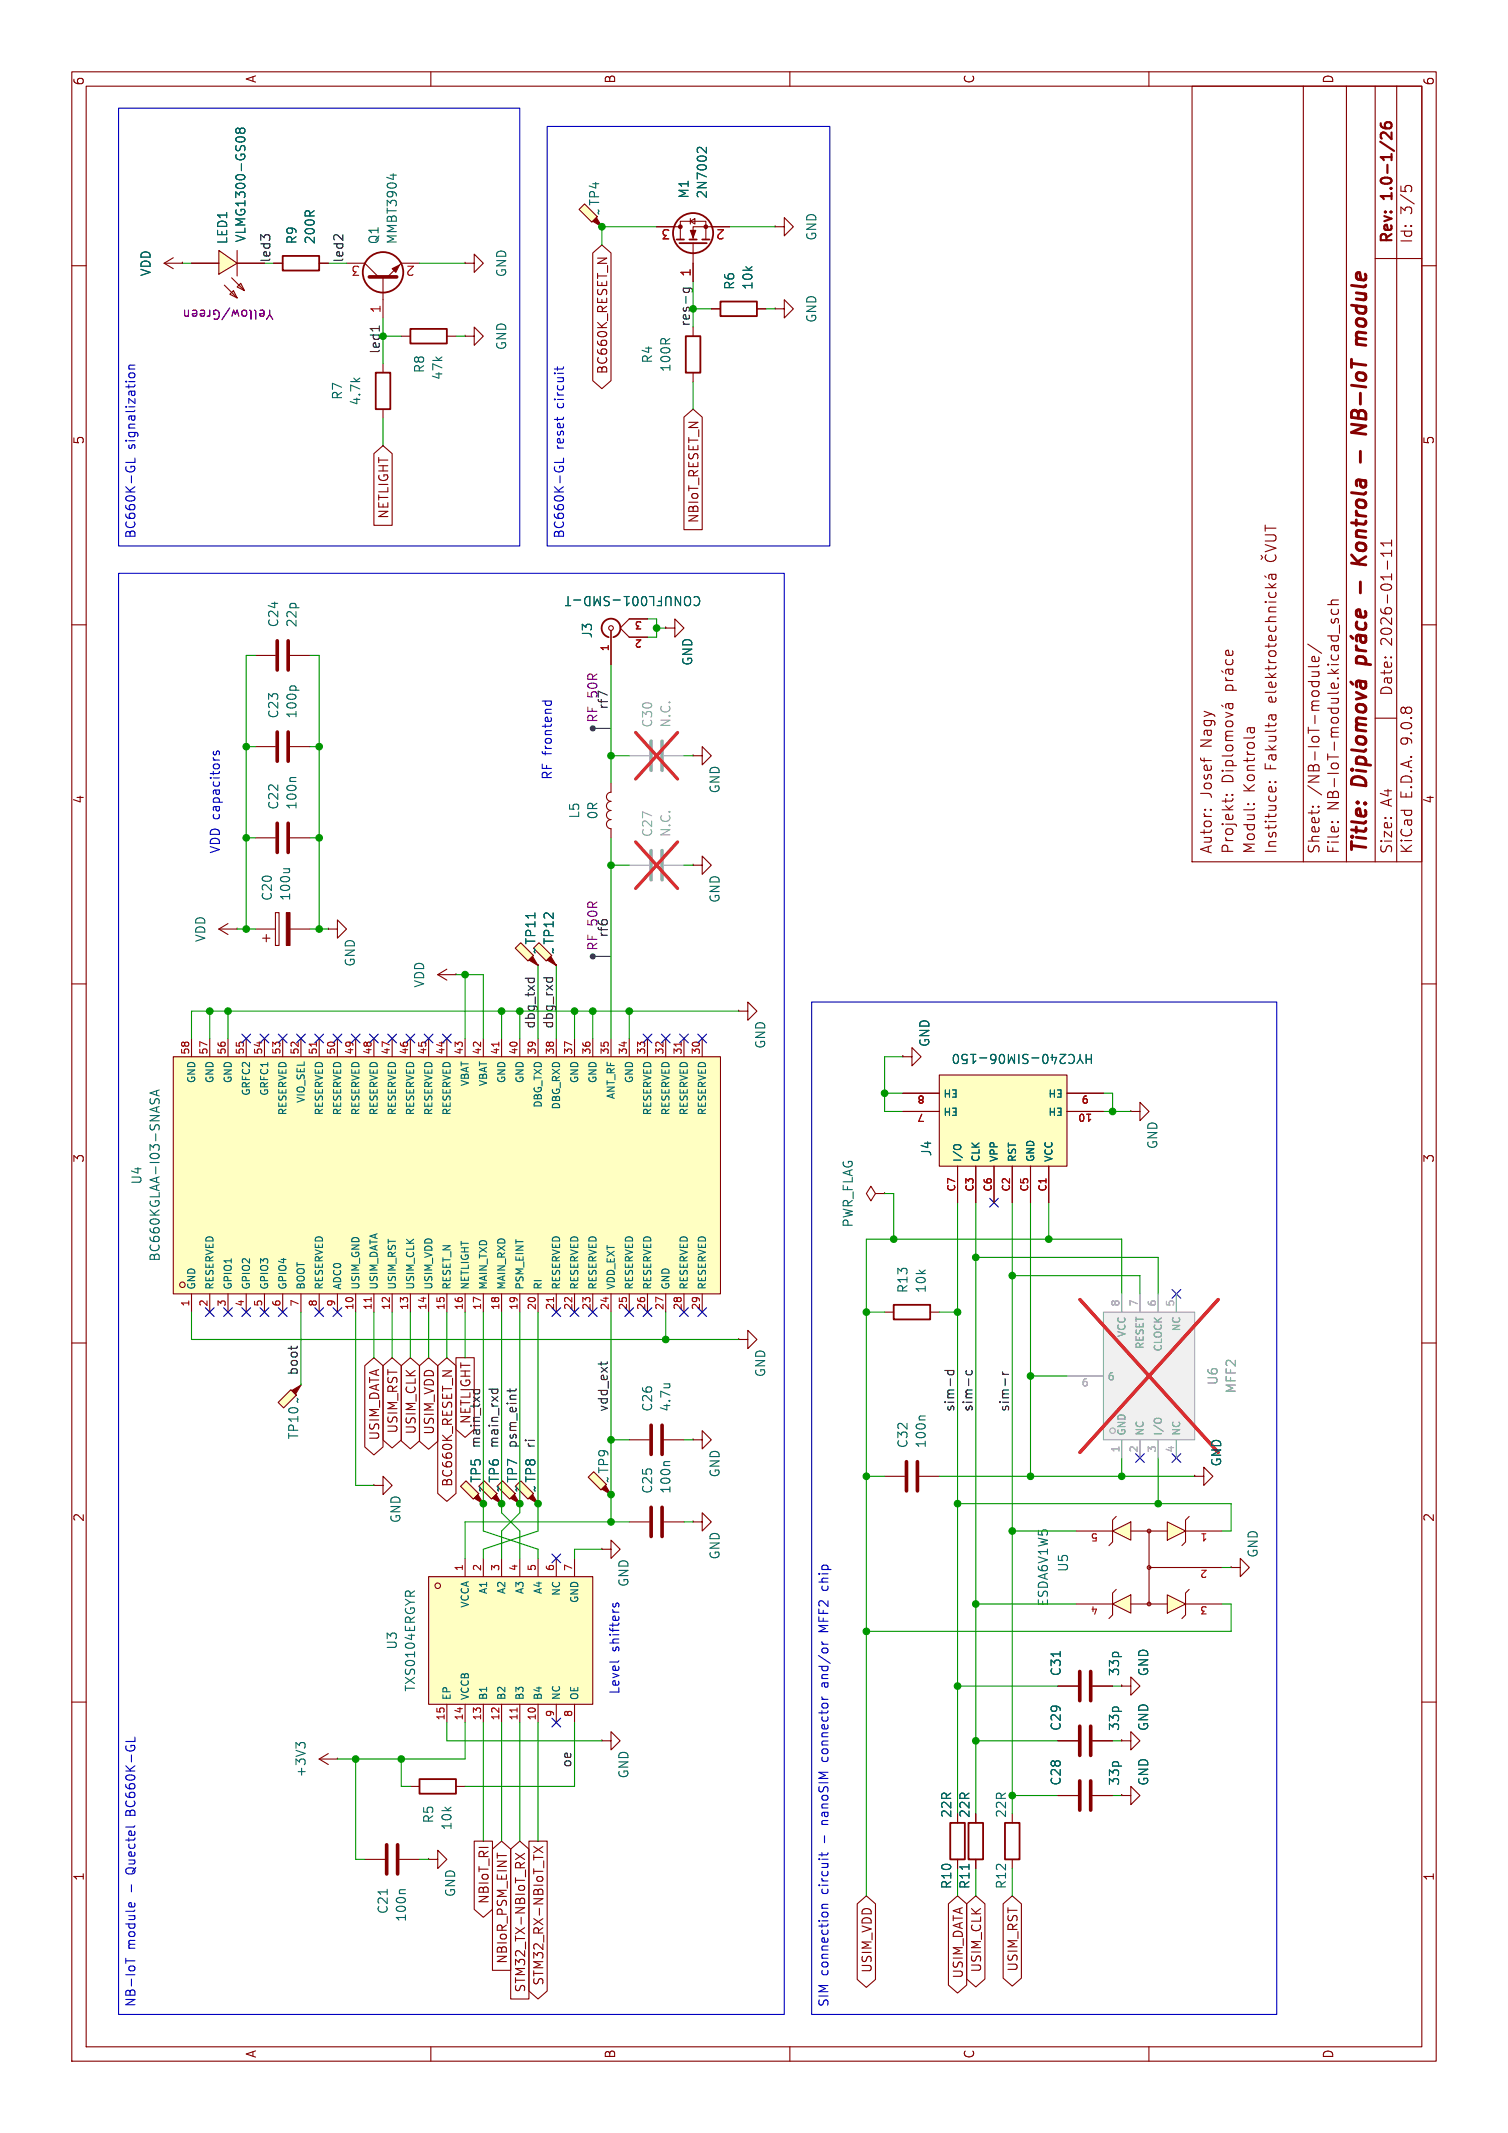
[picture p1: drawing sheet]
<svg xmlns="http://www.w3.org/2000/svg" width="210mm" height="297mm" viewBox="0 0 210 297" stroke-linecap="round" stroke-linejoin="round" font-family="sans-serif">
<defs><g id="words">
<g font-size="2.8" fill="#840000">
<text x="190.9" y="43.2" transform="rotate(-90 190.9 43.2)">module</text>
<text x="190.9" y="56.4" transform="rotate(-90 190.9 56.4)">NB-IoT</text>
<text x="190.9" y="119" transform="rotate(-90 190.9 119)">Title:</text>
</g>
<g font-size="2.1" fill="#840000">
<text x="194.3" y="27.6" transform="rotate(-90 194.3 27.6)">1.0-1/26</text>
<text x="196.9" y="29.9" transform="rotate(-90 196.9 29.9)">3/5</text>
<text x="194.3" y="34" transform="rotate(-90 194.3 34)">Rev:</text>
<text x="196.9" y="34" transform="rotate(-90 196.9 34)">Id:</text>
<text x="194.1" y="90" transform="rotate(-90 194.1 90)">2026-01-11</text>
<text x="194.1" y="97" transform="rotate(-90 194.1 97)">Date:</text>
<text x="169" y="104" transform="rotate(-90 169 104)">Nagy</text>
<text x="178" y="107.3" transform="rotate(-90 178 107.3)">Fakulta</text>
<text x="196.9" y="103.7" transform="rotate(-90 196.9 103.7)">9.0.8</text>
<text x="169" y="111.2" transform="rotate(-90 169 111.2)">Josef</text>
<text x="175" y="110.4" transform="rotate(-90 175 110.4)">Kontrola</text>
<text x="184" y="110.8" transform="rotate(-90 184 110.8)">/NB-IoT-module/</text>
<text x="186.7" y="112.9" transform="rotate(-90 186.7 112.9)">NB-IoT-module.kicad_sch</text>
<text x="194.1" y="112.3" transform="rotate(-90 194.1 112.3)">A4</text>
<text x="196.9" y="111.3" transform="rotate(-90 196.9 111.3)">E.D.A.</text>
<text x="169" y="119" transform="rotate(-90 169 119)">Autor:</text>
<text x="172" y="119" transform="rotate(-90 172 119)">Projekt:</text>
<text x="175" y="119" transform="rotate(-90 175 119)">Modul:</text>
<text x="178" y="119" transform="rotate(-90 178 119)">Instituce:</text>
<text x="184" y="119" transform="rotate(-90 184 119)">Sheet:</text>
<text x="186.7" y="119" transform="rotate(-90 186.7 119)">File:</text>
<text x="194.1" y="119" transform="rotate(-90 194.1 119)">Size:</text>
<text x="196.9" y="119" transform="rotate(-90 196.9 119)">KiCad</text>
</g>
<g font-size="1.8" fill="#840000">
<text x="35.9" y="11.7" transform="rotate(-90 35.9 11.7)">A</text>
<text x="85.9" y="11.7" transform="rotate(-90 85.9 11.7)">B</text>
<text x="135.9" y="11.7" transform="rotate(-90 135.9 11.7)">C</text>
<text x="185.9" y="11.7" transform="rotate(-90 185.9 11.7)">D</text>
<text x="11.9" y="12" transform="rotate(-90 11.9 12)">6</text>
<text x="199.9" y="12" transform="rotate(-90 199.9 12)">6</text>
<text x="84.8" y="52.2" transform="rotate(-90 84.8 52.2)">BC660K_RESET_N</text>
<text x="11.9" y="62" transform="rotate(-90 11.9 62)">5</text>
<text x="199.9" y="62" transform="rotate(-90 199.9 62)">5</text>
<text x="54.3" y="72.3" transform="rotate(-90 54.3 72.3)">NETLIGHT</text>
<text x="97.5" y="72.9" transform="rotate(-90 97.5 72.9)">NBIoT_RESET_N</text>
<text x="11.9" y="112" transform="rotate(-90 11.9 112)">4</text>
<text x="199.9" y="112" transform="rotate(-90 199.9 112)">4</text>
<text x="11.9" y="162" transform="rotate(-90 11.9 162)">3</text>
<text x="199.9" y="162" transform="rotate(-90 199.9 162)">3</text>
<text x="53" y="200.7" transform="rotate(-90 53 200.7)">USIM_DATA</text>
<text x="55.6" y="199.7" transform="rotate(-90 55.6 199.7)">USIM_RST</text>
<text x="58.1" y="199.8" transform="rotate(-90 58.1 199.8)">USIM_CLK</text>
<text x="60.6" y="199.9" transform="rotate(-90 60.6 199.9)">USIM_VDD</text>
<text x="63.2" y="207.1" transform="rotate(-90 63.2 207.1)">BC660K_RESET_N</text>
<text x="11.9" y="212" transform="rotate(-90 11.9 212)">2</text>
<text x="199.9" y="212" transform="rotate(-90 199.9 212)">2</text>
<text x="11.9" y="262" transform="rotate(-90 11.9 262)">1</text>
<text x="199.9" y="262" transform="rotate(-90 199.9 262)">1</text>
<text x="68.3" y="265.2" transform="rotate(-90 68.3 265.2)">NBIoT_RI</text>
<text x="70.8" y="273.5" transform="rotate(-90 70.8 273.5)">NBIoR_PSM_EINT</text>
<text x="121.6" y="274.8" transform="rotate(-90 121.6 274.8)">USIM_VDD</text>
<text x="134.3" y="275.6" transform="rotate(-90 134.3 275.6)">USIM_DATA</text>
<text x="136.8" y="274.7" transform="rotate(-90 136.8 274.7)">USIM_CLK</text>
<text x="141.9" y="274.6" transform="rotate(-90 141.9 274.6)">USIM_RST</text>
<text x="73.3" y="277.5" transform="rotate(-90 73.3 277.5)">STM32_TX-NBIoT_RX</text>
<text x="75.9" y="276.6" transform="rotate(-90 75.9 276.6)">STM32_RX-NBIoT_TX</text>
<text x="35.9" y="286.7" transform="rotate(-90 35.9 286.7)">A</text>
<text x="85.9" y="286.8" transform="rotate(-90 85.9 286.8)">B</text>
<text x="135.9" y="286.8" transform="rotate(-90 135.9 286.8)">C</text>
<text x="185.9" y="286.8" transform="rotate(-90 185.9 286.8)">D</text>
</g>
<g font-size="1.8" fill="#006464">
<text x="83.7" y="28.8" transform="rotate(-90 83.7 28.8)">TP4</text>
<text x="96.1" y="27.8" transform="rotate(-90 96.1 27.8)">M1</text>
<text x="98.7" y="27.8" transform="rotate(-90 98.7 27.8)">2N7002</text>
<text x="31.9" y="34.1" transform="rotate(-90 31.9 34.1)">LED1</text>
<text x="34.4" y="33.8" transform="rotate(-90 34.4 33.8)">VLMG1300-GS08</text>
<text x="41.5" y="34.1" transform="rotate(-90 41.5 34.1)">R9</text>
<text x="44" y="34.1" transform="rotate(-90 44 34.1)">200R</text>
<text x="52.9" y="34.1" transform="rotate(-90 52.9 34.1)">Q1</text>
<text x="55.5" y="34.1" transform="rotate(-90 55.5 34.1)">MMBT3904</text>
<text x="84.2" y="30" transform="rotate(-90 84.2 30)">~</text>
<text x="113.9" y="33.6" transform="rotate(-90 113.9 33.6)">GND</text>
<text x="21.2" y="38.6" transform="rotate(-90 21.2 38.6)">VDD</text>
<text x="70.7" y="38.7" transform="rotate(-90 70.7 38.7)">GND</text>
<text x="102.5" y="40.5" transform="rotate(-90 102.5 40.5)">R6</text>
<text x="105" y="40.5" transform="rotate(-90 105 40.5)">10k</text>
<text x="113.9" y="45" transform="rotate(-90 113.9 45)">GND</text>
<text x="59.3" y="52" transform="rotate(-90 59.3 52)">R8</text>
<text x="61.8" y="53" transform="rotate(-90 61.8 53)">47k</text>
<text x="70.7" y="48.8" transform="rotate(-90 70.7 48.8)">GND</text>
<text x="91" y="50.7" transform="rotate(-90 91 50.7)">R4</text>
<text x="93.6" y="51.9" transform="rotate(-90 93.6 51.9)">100R</text>
<text x="47.9" y="55.8" transform="rotate(-90 47.9 55.8)">R7</text>
<text x="50.4" y="56.6" transform="rotate(-90 50.4 56.6)">4.7k</text>
<text x="97.8" y="82.8" transform="rotate(180 97.8 82.8)">CONUFL001-SMD-T</text>
<text x="39" y="87.4" transform="rotate(-90 39 87.4)">C24</text>
<text x="41.5" y="87.4" transform="rotate(-90 41.5 87.4)">22p</text>
<text x="82.7" y="89" transform="rotate(-90 82.7 89)">J3</text>
<text x="96.6" y="92.8" transform="rotate(-90 96.6 92.8)">GND</text>
<text x="39" y="100.1" transform="rotate(-90 39 100.1)">C23</text>
<text x="41.5" y="100.1" transform="rotate(-90 41.5 100.1)">100p</text>
<text x="39" y="112.8" transform="rotate(-90 39 112.8)">C22</text>
<text x="41.5" y="112.8" transform="rotate(-90 41.5 112.8)">100n</text>
<text x="100.4" y="110.6" transform="rotate(-90 100.4 110.6)">GND</text>
<text x="80.9" y="114.1" transform="rotate(-90 80.9 114.1)">L5</text>
<text x="83.4" y="114.2" transform="rotate(-90 83.4 114.2)">0R</text>
<text x="38.1" y="125.5" transform="rotate(-90 38.1 125.5)">C20</text>
<text x="40.6" y="125.5" transform="rotate(-90 40.6 125.5)">100u</text>
<text x="100.4" y="125.8" transform="rotate(-90 100.4 125.8)">GND</text>
<text x="28.8" y="131.3" transform="rotate(-90 28.8 131.3)">VDD</text>
<text x="74.8" y="131.6" transform="rotate(-90 74.8 131.6)">TP11</text>
<text x="77.3" y="131.6" transform="rotate(-90 77.3 131.6)">TP12</text>
<text x="49.6" y="134.7" transform="rotate(-90 49.6 134.7)">GND</text>
<text x="59.3" y="137.6" transform="rotate(-90 59.3 137.6)">VDD</text>
<text x="75.3" y="132.9" transform="rotate(-90 75.3 132.9)">~</text>
<text x="77.8" y="132.9" transform="rotate(-90 77.8 132.9)">~</text>
<text x="106.8" y="146.1" transform="rotate(-90 106.8 146.1)">GND</text>
<text x="129.6" y="145.9" transform="rotate(-90 129.6 145.9)">GND</text>
<text x="152.4" y="146.5" transform="rotate(180 152.4 146.5)">HYC240-SIM06-150</text>
<text x="129.9" y="161.1" transform="rotate(-90 129.9 161.1)">J4</text>
<text x="161.4" y="160.1" transform="rotate(-90 161.4 160.1)">GND</text>
<text x="19.9" y="165" transform="rotate(-90 19.9 165)">U4</text>
<text x="119" y="171" transform="rotate(-90 119 171)">PWR_FLAG</text>
<text x="22.5" y="175.8" transform="rotate(-90 22.5 175.8)">BC660KGLAA-I03-SNASA</text>
<text x="126.6" y="180.2" transform="rotate(-90 126.6 180.2)">R13</text>
<text x="129.1" y="180.2" transform="rotate(-90 129.1 180.2)">10k</text>
<text x="106.8" y="191.9" transform="rotate(-90 106.8 191.9)">GND</text>
<text x="42.3" y="195.5" transform="rotate(-90 42.3 195.5)">~</text>
<text x="91" y="196.7" transform="rotate(-90 91 196.7)">C26</text>
<text x="93.6" y="196.7" transform="rotate(-90 93.6 196.7)">4.7u</text>
<text x="41.8" y="200.5" transform="rotate(-90 41.8 200.5)">TP10</text>
<text x="126.6" y="201.7" transform="rotate(-90 126.6 201.7)">C32</text>
<text x="129.1" y="201.7" transform="rotate(-90 129.1 201.7)">100n</text>
<text x="67.2" y="206.6" transform="rotate(-90 67.2 206.6)">TP5</text>
<text x="67.7" y="207.8" transform="rotate(-90 67.7 207.8)">~</text>
<text x="69.7" y="206.6" transform="rotate(-90 69.7 206.6)">TP6</text>
<text x="70.2" y="207.8" transform="rotate(-90 70.2 207.8)">~</text>
<text x="72.2" y="206.6" transform="rotate(-90 72.2 206.6)">TP7</text>
<text x="72.7" y="207.8" transform="rotate(-90 72.7 207.8)">~</text>
<text x="74.8" y="206.6" transform="rotate(-90 74.8 206.6)">TP8</text>
<text x="75.3" y="207.8" transform="rotate(-90 75.3 207.8)">~</text>
<text x="84.9" y="205.3" transform="rotate(-90 84.9 205.3)">TP9</text>
<text x="85.4" y="206.6" transform="rotate(-90 85.4 206.6)">~</text>
<text x="91" y="208.1" transform="rotate(-90 91 208.1)">C25</text>
<text x="93.6" y="208.1" transform="rotate(-90 93.6 208.1)">100n</text>
<text x="100.4" y="205.8" transform="rotate(-90 100.4 205.8)">GND</text>
<text x="170.3" y="204.3" transform="rotate(-90 170.3 204.3)">GND</text>
<text x="56" y="212.2" transform="rotate(-90 56 212.2)">GND</text>
<text x="87.7" y="221.1" transform="rotate(-90 87.7 221.1)">GND</text>
<text x="100.4" y="217.3" transform="rotate(-90 100.4 217.3)">GND</text>
<text x="148.9" y="219" transform="rotate(-90 148.9 219)">U5</text>
<text x="175.4" y="217" transform="rotate(-90 175.4 217)">GND</text>
<text x="146.2" y="223.8" transform="rotate(-90 146.2 223.8)">ESDA6V1W5</text>
<text x="55.5" y="229.8" transform="rotate(-90 55.5 229.8)">U3</text>
<text x="147.9" y="233.5" transform="rotate(-90 147.9 233.5)">C31</text>
<text x="156.1" y="233.5" transform="rotate(-90 156.1 233.5)">33p</text>
<text x="160.1" y="233.5" transform="rotate(-90 160.1 233.5)">GND</text>
<text x="58" y="235.7" transform="rotate(-90 58 235.7)">TXS0104ERGYR</text>
<text x="147.9" y="241.1" transform="rotate(-90 147.9 241.1)">C29</text>
<text x="156.1" y="241.1" transform="rotate(-90 156.1 241.1)">33p</text>
<text x="160.1" y="241.1" transform="rotate(-90 160.1 241.1)">GND</text>
<text x="42.8" y="247.6" transform="rotate(-90 42.8 247.6)">+3V3</text>
<text x="87.7" y="247.7" transform="rotate(-90 87.7 247.7)">GND</text>
<text x="147.9" y="248.7" transform="rotate(-90 147.9 248.7)">C28</text>
<text x="156.1" y="248.7" transform="rotate(-90 156.1 248.7)">33p</text>
<text x="160.1" y="248.7" transform="rotate(-90 160.1 248.7)">GND</text>
<text x="60.6" y="254" transform="rotate(-90 60.6 254)">R5</text>
<text x="63.1" y="254.9" transform="rotate(-90 63.1 254.9)">10k</text>
<text x="132.7" y="253.2" transform="rotate(-90 132.7 253.2)">22R</text>
<text x="135.2" y="253.2" transform="rotate(-90 135.2 253.2)">22R</text>
<text x="140.3" y="253.2" transform="rotate(-90 140.3 253.2)">22R</text>
<text x="132.7" y="263.1" transform="rotate(-90 132.7 263.1)">R10</text>
<text x="135.2" y="263.1" transform="rotate(-90 135.2 263.1)">R11</text>
<text x="140.3" y="263.1" transform="rotate(-90 140.3 263.1)">R12</text>
<text x="54.2" y="266.6" transform="rotate(-90 54.2 266.6)">C21</text>
<text x="56.7" y="267.7" transform="rotate(-90 56.7 267.7)">100n</text>
<text x="63.6" y="264.2" transform="rotate(-90 63.6 264.2)">GND</text>
</g>
<g font-size="1.8" fill="#a90000">
<text x="93.4" y="31.8" transform="rotate(180 93.4 31.8)">3</text>
<text x="101" y="31.8" transform="rotate(180 101 31.8)">2</text>
<text x="50.2" y="36.9" transform="rotate(180 50.2 36.9)">3</text>
<text x="57.9" y="36.9" transform="rotate(180 57.9 36.9)">2</text>
<text x="96.3" y="38.6" transform="rotate(-90 96.3 38.6)">1</text>
<text x="53.1" y="43.7" transform="rotate(-90 53.1 43.7)">1</text>
</g>
<g font-size="1.8" fill="#009600">
<text x="37.8" y="36.7" transform="rotate(-90 37.8 36.7)">led3</text>
<text x="96.2" y="45.5" transform="rotate(-90 96.2 45.5)">res-g</text>
</g>
<g font-size="1.8" fill="#0f0f0f">
<text x="47.9" y="36.7" transform="rotate(-90 47.9 36.7)">led2</text>
<text x="53" y="49.4" transform="rotate(-90 53 49.4)">led1</text>
<text x="83.4" y="100.7" transform="rotate(-90 83.4 100.7)">RF 50R</text>
<text x="84.7" y="98.9" transform="rotate(-90 84.7 98.9)">rf7</text>
<text x="84.7" y="130.6" transform="rotate(-90 84.7 130.6)">rf6</text>
<text x="74.6" y="143.3" transform="rotate(-90 74.6 143.3)">dbg_txd</text>
<text x="77.1" y="143.3" transform="rotate(-90 77.1 143.3)">dbg_rxd</text>
<text x="41.6" y="191.6" transform="rotate(-90 41.6 191.6)">boot</text>
<text x="84.7" y="196.7" transform="rotate(-90 84.7 196.7)">vdd_ext</text>
<text x="133" y="196.7" transform="rotate(-90 133 196.7)">sim-d</text>
<text x="135.5" y="196.7" transform="rotate(-90 135.5 196.7)">sim-c</text>
<text x="140.6" y="196.7" transform="rotate(-90 140.6 196.7)">sim-r</text>
<text x="65.7" y="198.4" transform="rotate(-90 65.7 198.4)">NETLIGHT</text>
<text x="67" y="201.8" transform="rotate(-90 67 201.8)">main_txd</text>
<text x="69.5" y="201.8" transform="rotate(-90 69.5 201.8)">main_rxd</text>
<text x="72" y="201.8" transform="rotate(-90 72 201.8)">psm_eint</text>
<text x="74.6" y="201.8" transform="rotate(-90 74.6 201.8)">ri</text>
<text x="79.7" y="246.2" transform="rotate(-90 79.7 246.2)">oe</text>
</g>
<g font-size="1.8" fill="#840084">
<text x="38.2" y="42.9" transform="rotate(180 38.2 42.9)">Yellow/Green</text>
<text x="83.4" y="132.5" transform="rotate(-90 83.4 132.5)">RF 50R</text>
</g>
<g font-size="1.8" fill="#0000c2">
<text x="78.9" y="56.7" transform="rotate(-90 78.9 56.7)">circuit</text>
<text x="19.2" y="62.6" transform="rotate(-90 19.2 62.6)">signalization</text>
<text x="78.9" y="62.6" transform="rotate(-90 78.9 62.6)">reset</text>
<text x="19.2" y="75.1" transform="rotate(-90 19.2 75.1)">BC660K-GL</text>
<text x="78.9" y="75.1" transform="rotate(-90 78.9 75.1)">BC660K-GL</text>
<text x="77.1" y="108.7" transform="rotate(-90 77.1 108.7)">RF frontend</text>
<text x="30.8" y="118.9" transform="rotate(-90 30.8 118.9)">VDD capacitors</text>
<text x="115.7" y="220.2" transform="rotate(-90 115.7 220.2)">chip</text>
<text x="115.7" y="226.2" transform="rotate(-90 115.7 226.2)">MFF2</text>
<text x="86.5" y="230" transform="rotate(-90 86.5 230)">shifters</text>
<text x="86.5" y="236" transform="rotate(-90 86.5 236)">Level</text>
<text x="115.7" y="234.1" transform="rotate(-90 115.7 234.1)">and/or</text>
<text x="115.7" y="244.6" transform="rotate(-90 115.7 244.6)">connector</text>
<text x="19.2" y="252.4" transform="rotate(-90 19.2 252.4)">BC660K-GL</text>
<text x="115.7" y="253.6" transform="rotate(-90 115.7 253.6)">nanoSIM</text>
<text x="19.2" y="260.7" transform="rotate(-90 19.2 260.7)">Quectel</text>
<text x="115.7" y="263.6" transform="rotate(-90 115.7 263.6)">circuit</text>
<text x="19.2" y="271.5" transform="rotate(-90 19.2 271.5)">module</text>
<text x="115.7" y="275.1" transform="rotate(-90 115.7 275.1)">connection</text>
<text x="19.2" y="279.5" transform="rotate(-90 19.2 279.5)">NB-IoT</text>
<text x="115.7" y="279.5" transform="rotate(-90 115.7 279.5)">SIM</text>
</g>
<g font-size="1.8" fill="#989898">
<text x="91" y="101.4" transform="rotate(-90 91 101.4)">C30</text>
<text x="93.6" y="101.4" transform="rotate(-90 93.6 101.4)">N.C.</text>
<text x="91" y="116.7" transform="rotate(-90 91 116.7)">C27</text>
<text x="93.6" y="116.7" transform="rotate(-90 93.6 116.7)">N.C.</text>
<text x="169.8" y="193" transform="rotate(-90 169.8 193)">U6</text>
<text x="172.3" y="194.1" transform="rotate(-90 172.3 194.1)">MFF2</text>
</g>
<g font-size="1.4" fill="#a90000">
<text x="89.5" y="89" transform="rotate(180 89.5 89)">2</text>
<text x="89.5" y="86.4" transform="rotate(180 89.5 86.4)">3</text>
<text x="84.8" y="90.8" transform="rotate(-90 84.8 90.8)">1</text>
<text x="26.4" y="147" transform="rotate(-90 26.4 147)">58</text>
<text x="29" y="147" transform="rotate(-90 29 147)">57</text>
<text x="31.5" y="147" transform="rotate(-90 31.5 147)">56</text>
<text x="34" y="147" transform="rotate(-90 34 147)">55</text>
<text x="36.6" y="147" transform="rotate(-90 36.6 147)">54</text>
<text x="39.1" y="147" transform="rotate(-90 39.1 147)">53</text>
<text x="41.7" y="147" transform="rotate(-90 41.7 147)">52</text>
<text x="44.2" y="147" transform="rotate(-90 44.2 147)">51</text>
<text x="46.7" y="147" transform="rotate(-90 46.7 147)">50</text>
<text x="49.3" y="147" transform="rotate(-90 49.3 147)">49</text>
<text x="51.8" y="147" transform="rotate(-90 51.8 147)">48</text>
<text x="54.4" y="147" transform="rotate(-90 54.4 147)">47</text>
<text x="56.9" y="147" transform="rotate(-90 56.9 147)">46</text>
<text x="59.4" y="147" transform="rotate(-90 59.4 147)">45</text>
<text x="62" y="147" transform="rotate(-90 62 147)">44</text>
<text x="64.5" y="147" transform="rotate(-90 64.5 147)">43</text>
<text x="67.1" y="147" transform="rotate(-90 67.1 147)">42</text>
<text x="69.6" y="147" transform="rotate(-90 69.6 147)">41</text>
<text x="72.1" y="147" transform="rotate(-90 72.1 147)">40</text>
<text x="74.7" y="147" transform="rotate(-90 74.7 147)">39</text>
<text x="77.2" y="147" transform="rotate(-90 77.2 147)">38</text>
<text x="79.8" y="147" transform="rotate(-90 79.8 147)">37</text>
<text x="82.3" y="147" transform="rotate(-90 82.3 147)">36</text>
<text x="84.8" y="147" transform="rotate(-90 84.8 147)">35</text>
<text x="87.4" y="147" transform="rotate(-90 87.4 147)">34</text>
<text x="89.9" y="147" transform="rotate(-90 89.9 147)">33</text>
<text x="92.5" y="147" transform="rotate(-90 92.5 147)">32</text>
<text x="95" y="147" transform="rotate(-90 95 147)">31</text>
<text x="97.5" y="147" transform="rotate(-90 97.5 147)">30</text>
<text x="128.9" y="155" transform="rotate(180 128.9 155)">7</text>
<text x="128.9" y="152.5" transform="rotate(180 128.9 152.5)">8</text>
<text x="151.7" y="152.5" transform="rotate(180 151.7 152.5)">9</text>
<text x="152.2" y="155" transform="rotate(180 152.2 155)">10</text>
<text x="133.1" y="166" transform="rotate(-90 133.1 166)">C7</text>
<text x="135.6" y="166" transform="rotate(-90 135.6 166)">C3</text>
<text x="138.2" y="166" transform="rotate(-90 138.2 166)">C6</text>
<text x="140.7" y="166" transform="rotate(-90 140.7 166)">C2</text>
<text x="143.3" y="166" transform="rotate(-90 143.3 166)">C5</text>
<text x="145.8" y="166" transform="rotate(-90 145.8 166)">C1</text>
<text x="26.4" y="182" transform="rotate(-90 26.4 182)">1</text>
<text x="29" y="182" transform="rotate(-90 29 182)">2</text>
<text x="31.5" y="182" transform="rotate(-90 31.5 182)">3</text>
<text x="34" y="182" transform="rotate(-90 34 182)">4</text>
<text x="36.6" y="182" transform="rotate(-90 36.6 182)">5</text>
<text x="39.1" y="182" transform="rotate(-90 39.1 182)">6</text>
<text x="41.7" y="182" transform="rotate(-90 41.7 182)">7</text>
<text x="44.2" y="182" transform="rotate(-90 44.2 182)">8</text>
<text x="46.7" y="182" transform="rotate(-90 46.7 182)">9</text>
<text x="49.3" y="182.5" transform="rotate(-90 49.3 182.5)">10</text>
<text x="51.8" y="182.5" transform="rotate(-90 51.8 182.5)">11</text>
<text x="54.4" y="182.5" transform="rotate(-90 54.4 182.5)">12</text>
<text x="56.9" y="182.5" transform="rotate(-90 56.9 182.5)">13</text>
<text x="59.4" y="182.5" transform="rotate(-90 59.4 182.5)">14</text>
<text x="62" y="182.5" transform="rotate(-90 62 182.5)">15</text>
<text x="64.5" y="182.5" transform="rotate(-90 64.5 182.5)">16</text>
<text x="67.1" y="182.5" transform="rotate(-90 67.1 182.5)">17</text>
<text x="69.6" y="182.5" transform="rotate(-90 69.6 182.5)">18</text>
<text x="72.1" y="182.5" transform="rotate(-90 72.1 182.5)">19</text>
<text x="74.7" y="182.5" transform="rotate(-90 74.7 182.5)">20</text>
<text x="77.2" y="182.5" transform="rotate(-90 77.2 182.5)">21</text>
<text x="79.8" y="182.5" transform="rotate(-90 79.8 182.5)">22</text>
<text x="82.3" y="182.5" transform="rotate(-90 82.3 182.5)">23</text>
<text x="84.8" y="182.5" transform="rotate(-90 84.8 182.5)">24</text>
<text x="87.4" y="182.5" transform="rotate(-90 87.4 182.5)">25</text>
<text x="89.9" y="182.5" transform="rotate(-90 89.9 182.5)">26</text>
<text x="92.5" y="182.5" transform="rotate(-90 92.5 182.5)">27</text>
<text x="95" y="182.5" transform="rotate(-90 95 182.5)">28</text>
<text x="97.5" y="182.5" transform="rotate(-90 97.5 182.5)">29</text>
<text x="153" y="213.4" transform="rotate(180 153 213.4)">5</text>
<text x="168.2" y="213.4" transform="rotate(180 168.2 213.4)">1</text>
<text x="64.5" y="218.9" transform="rotate(-90 64.5 218.9)">1</text>
<text x="67.1" y="218.9" transform="rotate(-90 67.1 218.9)">2</text>
<text x="69.6" y="218.9" transform="rotate(-90 69.6 218.9)">3</text>
<text x="72.1" y="218.9" transform="rotate(-90 72.1 218.9)">4</text>
<text x="74.7" y="218.9" transform="rotate(-90 74.7 218.9)">5</text>
<text x="77.2" y="218.9" transform="rotate(-90 77.2 218.9)">6</text>
<text x="79.8" y="218.9" transform="rotate(-90 79.8 218.9)">7</text>
<text x="168.2" y="218.5" transform="rotate(180 168.2 218.5)">2</text>
<text x="153" y="223.6" transform="rotate(180 153 223.6)">4</text>
<text x="168.2" y="223.6" transform="rotate(180 168.2 223.6)">3</text>
<text x="62" y="239.7" transform="rotate(-90 62 239.7)">15</text>
<text x="64.5" y="239.7" transform="rotate(-90 64.5 239.7)">14</text>
<text x="67.1" y="239.7" transform="rotate(-90 67.1 239.7)">13</text>
<text x="69.6" y="239.7" transform="rotate(-90 69.6 239.7)">12</text>
<text x="72.1" y="239.7" transform="rotate(-90 72.1 239.7)">11</text>
<text x="74.7" y="239.7" transform="rotate(-90 74.7 239.7)">10</text>
<text x="77.2" y="239.2" transform="rotate(-90 77.2 239.2)">9</text>
<text x="79.8" y="239.2" transform="rotate(-90 79.8 239.2)">8</text>
</g>
<g font-size="1.4" fill="#006464">
<text x="27.4" y="151" transform="rotate(-90 27.4 151)">GND</text>
<text x="29.9" y="151" transform="rotate(-90 29.9 151)">GND</text>
<text x="32.5" y="151" transform="rotate(-90 32.5 151)">GND</text>
<text x="35" y="152.7" transform="rotate(-90 35 152.7)">GRFC2</text>
<text x="37.6" y="152.7" transform="rotate(-90 37.6 152.7)">GRFC1</text>
<text x="40.1" y="155.4" transform="rotate(-90 40.1 155.4)">RESERVED</text>
<text x="42.6" y="153.7" transform="rotate(-90 42.6 153.7)">VIO_SEL</text>
<text x="45.2" y="155.4" transform="rotate(-90 45.2 155.4)">RESERVED</text>
<text x="47.7" y="155.4" transform="rotate(-90 47.7 155.4)">RESERVED</text>
<text x="50.3" y="155.4" transform="rotate(-90 50.3 155.4)">RESERVED</text>
<text x="52.8" y="155.4" transform="rotate(-90 52.8 155.4)">RESERVED</text>
<text x="55.3" y="155.4" transform="rotate(-90 55.3 155.4)">RESERVED</text>
<text x="57.9" y="155.4" transform="rotate(-90 57.9 155.4)">RESERVED</text>
<text x="60.4" y="155.4" transform="rotate(-90 60.4 155.4)">RESERVED</text>
<text x="63" y="155.4" transform="rotate(-90 63 155.4)">RESERVED</text>
<text x="65.5" y="151.4" transform="rotate(-90 65.5 151.4)">VBAT</text>
<text x="68" y="151.4" transform="rotate(-90 68 151.4)">VBAT</text>
<text x="70.6" y="151" transform="rotate(-90 70.6 151)">GND</text>
<text x="73.1" y="151" transform="rotate(-90 73.1 151)">GND</text>
<text x="75.7" y="154.4" transform="rotate(-90 75.7 154.4)">DBG_TXD</text>
<text x="78.2" y="154.6" transform="rotate(-90 78.2 154.6)">DBG_RXD</text>
<text x="80.7" y="151" transform="rotate(-90 80.7 151)">GND</text>
<text x="83.3" y="151" transform="rotate(-90 83.3 151)">GND</text>
<text x="85.8" y="153.2" transform="rotate(-90 85.8 153.2)">ANT_RF</text>
<text x="88.4" y="151" transform="rotate(-90 88.4 151)">GND</text>
<text x="90.9" y="155.4" transform="rotate(-90 90.9 155.4)">RESERVED</text>
<text x="93.4" y="155.4" transform="rotate(-90 93.4 155.4)">RESERVED</text>
<text x="96" y="155.4" transform="rotate(-90 96 155.4)">RESERVED</text>
<text x="98.5" y="155.4" transform="rotate(-90 98.5 155.4)">RESERVED</text>
<text x="133.5" y="154" transform="rotate(180 133.5 154)">EH</text>
<text x="133.5" y="151.5" transform="rotate(180 133.5 151.5)">EH</text>
<text x="148.1" y="154" transform="rotate(180 148.1 154)">EH</text>
<text x="148.1" y="151.5" transform="rotate(180 148.1 151.5)">EH</text>
<text x="134.1" y="161.9" transform="rotate(-90 134.1 161.9)">I/O</text>
<text x="136.6" y="161.9" transform="rotate(-90 136.6 161.9)">CLK</text>
<text x="139.2" y="161.9" transform="rotate(-90 139.2 161.9)">VPP</text>
<text x="141.7" y="161.9" transform="rotate(-90 141.7 161.9)">RST</text>
<text x="144.2" y="161.9" transform="rotate(-90 144.2 161.9)">GND</text>
<text x="146.8" y="161.9" transform="rotate(-90 146.8 161.9)">VCC</text>
<text x="27.4" y="179.7" transform="rotate(-90 27.4 179.7)">GND</text>
<text x="29.9" y="179.7" transform="rotate(-90 29.9 179.7)">RESERVED</text>
<text x="32.5" y="179.7" transform="rotate(-90 32.5 179.7)">GPIO1</text>
<text x="35" y="179.7" transform="rotate(-90 35 179.7)">GPIO2</text>
<text x="37.6" y="179.7" transform="rotate(-90 37.6 179.7)">GPIO3</text>
<text x="40.1" y="179.7" transform="rotate(-90 40.1 179.7)">GPIO4</text>
<text x="42.6" y="179.7" transform="rotate(-90 42.6 179.7)">BOOT</text>
<text x="45.2" y="179.7" transform="rotate(-90 45.2 179.7)">RESERVED</text>
<text x="47.7" y="179.7" transform="rotate(-90 47.7 179.7)">ADC0</text>
<text x="50.3" y="179.7" transform="rotate(-90 50.3 179.7)">USIM_GND</text>
<text x="52.8" y="179.7" transform="rotate(-90 52.8 179.7)">USIM_DATA</text>
<text x="55.3" y="179.7" transform="rotate(-90 55.3 179.7)">USIM_RST</text>
<text x="57.9" y="179.7" transform="rotate(-90 57.9 179.7)">USIM_CLK</text>
<text x="60.4" y="179.7" transform="rotate(-90 60.4 179.7)">USIM_VDD</text>
<text x="63" y="179.7" transform="rotate(-90 63 179.7)">RESET_N</text>
<text x="65.5" y="179.7" transform="rotate(-90 65.5 179.7)">NETLIGHT</text>
<text x="68" y="179.7" transform="rotate(-90 68 179.7)">MAIN_TXD</text>
<text x="70.6" y="179.7" transform="rotate(-90 70.6 179.7)">MAIN_RXD</text>
<text x="73.1" y="179.7" transform="rotate(-90 73.1 179.7)">PSM_EINT</text>
<text x="75.7" y="179.7" transform="rotate(-90 75.7 179.7)">RI</text>
<text x="78.2" y="179.7" transform="rotate(-90 78.2 179.7)">RESERVED</text>
<text x="80.7" y="179.7" transform="rotate(-90 80.7 179.7)">RESERVED</text>
<text x="83.3" y="179.7" transform="rotate(-90 83.3 179.7)">RESERVED</text>
<text x="85.8" y="179.7" transform="rotate(-90 85.8 179.7)">VDD_EXT</text>
<text x="88.4" y="179.7" transform="rotate(-90 88.4 179.7)">RESERVED</text>
<text x="90.9" y="179.7" transform="rotate(-90 90.9 179.7)">RESERVED</text>
<text x="93.4" y="179.7" transform="rotate(-90 93.4 179.7)">GND</text>
<text x="96" y="179.7" transform="rotate(-90 96 179.7)">RESERVED</text>
<text x="98.5" y="179.7" transform="rotate(-90 98.5 179.7)">RESERVED</text>
<text x="65.5" y="224" transform="rotate(-90 65.5 224)">VCCA</text>
<text x="68" y="222.1" transform="rotate(-90 68 222.1)">A1</text>
<text x="70.6" y="222.1" transform="rotate(-90 70.6 222.1)">A2</text>
<text x="73.1" y="222.1" transform="rotate(-90 73.1 222.1)">A3</text>
<text x="75.7" y="222.1" transform="rotate(-90 75.7 222.1)">A4</text>
<text x="78.2" y="222.3" transform="rotate(-90 78.2 222.3)">NC</text>
<text x="80.7" y="223.3" transform="rotate(-90 80.7 223.3)">GND</text>
<text x="63" y="236.8" transform="rotate(-90 63 236.8)">EP</text>
<text x="65.5" y="236.8" transform="rotate(-90 65.5 236.8)">VCCB</text>
<text x="68" y="236.8" transform="rotate(-90 68 236.8)">B1</text>
<text x="70.6" y="236.8" transform="rotate(-90 70.6 236.8)">B2</text>
<text x="73.1" y="236.8" transform="rotate(-90 73.1 236.8)">B3</text>
<text x="75.7" y="236.8" transform="rotate(-90 75.7 236.8)">B4</text>
<text x="78.2" y="236.8" transform="rotate(-90 78.2 236.8)">NC</text>
<text x="80.7" y="236.8" transform="rotate(-90 80.7 236.8)">OE</text>
</g>
<g font-size="1.4" fill="#aaa">
<text x="156" y="182" transform="rotate(-90 156 182)">8</text>
<text x="158.5" y="182" transform="rotate(-90 158.5 182)">7</text>
<text x="161" y="182" transform="rotate(-90 161 182)">6</text>
<text x="163.6" y="182" transform="rotate(-90 163.6 182)">5</text>
<text x="151.7" y="191.8" transform="rotate(180 151.7 191.8)">9</text>
<text x="156" y="202.4" transform="rotate(-90 156 202.4)">1</text>
<text x="158.5" y="202.4" transform="rotate(-90 158.5 202.4)">2</text>
<text x="161" y="202.4" transform="rotate(-90 161 202.4)">3</text>
<text x="163.6" y="202.4" transform="rotate(-90 163.6 202.4)">4</text>
</g>
<g font-size="1.4" fill="#989898">
<text x="164.6" y="185.5" transform="rotate(-90 164.6 185.5)">NC</text>
<text x="155.4" y="190.9" transform="rotate(180 155.4 190.9)">9</text>
<text x="156.9" y="186.3" transform="rotate(-90 156.9 186.3)">VCC</text>
<text x="159.5" y="188" transform="rotate(-90 159.5 188)">RESET</text>
<text x="162" y="188.3" transform="rotate(-90 162 188.3)">CLOCK</text>
<text x="156.9" y="200" transform="rotate(-90 156.9 200)">GND</text>
<text x="159.5" y="200" transform="rotate(-90 159.5 200)">NC</text>
<text x="162" y="200" transform="rotate(-90 162 200)">I/O</text>
<text x="164.6" y="200" transform="rotate(-90 164.6 200)">NC</text>
</g>
</g></defs>
<g fill="none" stroke="#840000" stroke-width=".15">
<path d="M10 10h190v277h-190zM12 12h186v273h-186zM60 10v2M110 10v2M160 10v2M166 12h32v108h-32zM181.5 12v108M187.5 12v108M191.5 12v108M194.5 12v108M10 37h2M108 31.6h1.2v-1.3l1.3 1.3-1.3 1.2v-1.2"/>
<path d="M108 31.6h.1M191.5 36h6.5M195.1 25.9v.7M195.7 26.5v-.4l.3-.3h.3l.2 .2 .1 .5M198 37h2M175.6 77.3l.2 .3-.2 .3M176.2 74.5h1.2l.3 .3v.2l-.3 .3h-1.2M176.2 73.1v.9M176.2 75.8l1.5 .5-1.5 .5M176.2 73.5h1.5M176.3 77.3a.6 .6 0 0 0 0 .7 .6 .6 0 0 0 .8 .2 .56 .56 0 0 0 .5-.3 .56 .56 0 0 0 0-.6M177.1 80v.5a.29 .29 0 0 0 .3 .2 .29 .29 0 0 0 .3-.2l-.1-.5"/>
<path d="M177.7 80h-.9l-.1 .2 .1 .4M193.2 78.1v1.2M193.8 75.2v.8M193.8 76.6v.9M193.8 77h-1.5l.4 .5M193.8 75.6h-1.5l.4 .4M10 87h2M170.1 98.2l.2 .2M170.1 93.4l.2 .2M170.7 94.3l.1 .3 .2 .2M170.7 99.2l1 .3-1 .4M170.7 96.1h1.5"/>
<path d="M170.7 94.8h1M170.8 91.8l-.1 .5 .3 .2h.4l.2-.1 .1-.1-.1-.5M170.8 96.1l-.1-.4 .3-.3h.4l.2 .1 .1 .2-.1 .4M171.1 93.2v.5a.29 .29 0 0 0 .3 .2 .29 .29 0 0 0 .3-.2l-.1-.5M171.1 98v.5a.29 .29 0 0 0 .3 .2 .29 .29 0 0 0 .3-.2l-.1-.5M171.6 90.6l.1 .4-.2 .3-.7-.1-.1-.2 .1-.4 .3-.1 .1 .8M171.7 93.2l-.9 .1-.1 .1 .1 .4M171.7 98h-.9l-.1 .2 .1 .4M176.1 80.2l.2 .2M176.2 94.3h1.5M176.2 86.5h1.5M176.2 83.8h.1"/>
<path d="M176.2 83.8l.1 .1v-.1M176.2 81.8h1.5M176.7 89.6v.6M176.7 91.8l.1 .3 .2 .2M176.7 92.8v.5M176.7 93.8l.6 .5M176.7 92.3h1M176.7 85.2h1M176.7 83.8h1M176.7 81.3l.6 .5M176.8 82.5l-.1 .4 .3 .3h.4l.2-.2 .1-.1-.1-.4M176.8 87.2l-.1 .4 .3 .3h.4l.2-.1 .1-.2-.1-.4"/>
<path d="M176.8 90.7l.6-.1a.41 .41 0 0 1 .3 .4 .41 .41 0 0 1-.3 .4h-.4a.41 .41 0 0 1-.3-.3 .41 .41 0 0 1 .1-.4zM177.1 99.5v.5M177.6 88.5l.1 .5-.2 .2-.7-.1-.1-.1 .1-.5h.3l.1 .7M177.6 95l.1 .5-.2 .2-.7-.1-.1-.1 .1-.5h.3l.1 .7M177.6 97.1l.1 .4-.2 .3-.7-.1-.1-.2 .1-.4 .3-.1 .1 .8M177.6 99.5l.1 .5M177.7 89.6l-.1 .3-.1 .1h-1.3M177.7 92.8l-.1 .2-.1 .1h-1.3M177.7 84.5l-.9 .1a.41 .41 0 0 0 0 .6M177.7 85.9l-.9 .1a.41 .41 0 0 0 0 .5M177.7 99.5h-.8l-.2 .3v.2M177.7 96.2l-.2 .2h-1.3"/>
<path d="M177.7 93.8l-.6 .4M177.7 81.3l-.6 .4M182.1 89.7l2 1.3M182.7 93.5h1M183.6 93.5a.37 .37 0 0 1-.1 .7h-.8M183.6 91.5l.1 .4-.2 .2-.7-.1-.1-.1 .1-.4 .3-.1 .1 .7M183.7 92.6l-.2 .2h-1.3M184.9 84.2h1.5M185.5 86.2l-.1 .3 .2 .3 .2-.1 .2-.5 .1-.1 .2 .1 .1 .1-.1 .5M185.5 84.8l-.1 .5 .3 .2h.4l.2-.1 .1-.1-.1-.5M186.4 83.5l-.9 .1a.41 .41 0 0 0 0 .6M186.5 87v1.2"/>
<path d="M198 87h2M167.8 112.8h.1M167.8 112.8v-.1l.1 .1M168.6 112.8h.1M168.6 112.8v-.1l.1 .1M170.2 107.3h.1M170.2 107.3l.1 .1v-.1M170.3 108.3a.85 .85 0 0 1 1.4 .2v.3h-1.5zM170.7 111.2v.6M170.7 107.3h1M170.7 106.6h1.5M170.7 103.1h1"/>
<path d="M170.8 106.6l-.1-.4 .3-.3h.4l.2 .1 .1 .2-.1 .4M170.8 110.7h.1M170.8 110.7v-.1l.1 .1M170.8 110.7v.1l.1-.1M170.8 100.5l.6-.1a.41 .41 0 0 1 .3 .4 .41 .41 0 0 1-.3 .4h-.4a.41 .41 0 0 1-.3-.3 .41 .41 0 0 1 .1-.4zM170.8 103.8h.6a.41 .41 0 0 1 .3 .3 .41 .41 0 0 1-.3 .4h-.4a.41 .41 0 0 1-.3-.3 .41 .41 0 0 1 .1-.4zM170.9 102.5h-.1a.41 .41 0 0 0 0 .6M170.9 102.5h.8M171.6 110.7v-.1l.1 .1M171.6 110.7v.1l.1-.1M171.6 110.7h.1M171.7 101.8l-.9 .1-.1 .4 .2 .2"/>
<path d="M171.7 111.2l-.1 .3M171.7 105l-.2 .3h-1.3M173.8 112h.1M173.8 112v-.1l.1 .1M174.1 101.3l.1 .7M174.6 112v-.1l.1 .1M174.6 112h.1M174.6 101.3l.1 .2-.1 .5M174.7 101.3l-.9 .1-.1 .1 .1 .5M176.8 110.2l-.1-.4 .1-.2 .3-.1 .1 .8M176.8 108.9h.1M176.8 108.9v-.1l.1 .1"/>
<path d="M176.8 108.9v.1l.1-.1M177.6 108.9v-.1l.1 .1M177.6 108.9v.1l.1-.1M177.6 108.9h.1M177.6 109.6l.1 .2-.1 .4M182.8 112.3h.1M182.8 112.3v.1l.1-.1M183.6 112.3h.1M183.6 112.3v.1l.1-.1M185.5 114.5h.1M185.5 114.5v-.1l.1 .1M186.3 114.5v-.1l.1 .1"/>
<path d="M186.3 114.5h.1M191.5 100h3M10 137h2M61 135.7l1.2 .8M61 135.7h2.5M62.2 135l-1.2 .7M63.5 135.7h.1M198 137h2M10 187h2M198 187h2M10 237h2M198 237h2"/>
<path d="M60 285v2M110 285v2M160 285v2"/>
</g>
<path d="M192.3 17.2a.59 .59 0 0 0 .6 .7h.6l.2-.2 .1-.4-.2-.2-.5-.1-.2 .2v.4l.2 .3M193.8 18.4v1l-.9-.9a.41 .41 0 0 0-.6 .2v.4l.1 .2" fill="none" stroke="#840000" stroke-width=".3"/>
<g fill="none" stroke="#840000" stroke-width=".4">
<path d="M188.2 59.1l2 .2-2 .9 2 .3M188.6 57.1l-.3 .2-.1 .2v.6l2 .3v-.8a.53 .53 0 0 0-.5-.4 .53 .53 0 0 0-.5 .4M188.8 57.1l.4 .5M189 44.5l.3-.2 .5 .1a.55 .55 0 0 1 .4 .5 .55 .55 0 0 1-.4 .6l-.5-.1a.6 .6 0 0 1-.3-.9zM189.2 57.6v.6M188.2 78.4l2 .3M188.2 77.3l1.2 1.2M188.9 71.2a.59 .59 0 0 0 .4 .6M188.9 72.4v.8M188.9 74.7l1.3 .1M188.9 71.7l1.3 .2M189 69.7l.3-.1 .5 .1a.55 .55 0 0 1 .4 .5 .55 .55 0 0 1-.4 .5l-.5-.1a.6 .6 0 0 1-.3-.9z"/>
<path d="M189 75.7l.3-.1 .5 .1a.55 .55 0 0 1 .4 .5 .55 .55 0 0 1-.4 .5l-.5-.1a.6 .6 0 0 1-.3-.9zM189.4 66.8v.7a.4 .4 0 0 0 .4 .3 .4 .4 0 0 0 .4-.2l-.1-.7M189.4 62.8v1.6M190.2 72.6l-.1 .3-.2 .1-1.7-.2M190.2 66.9l-1-.1-.2 .1-.1 .2 .1 .5M190.2 74l-1-.1h-.2a.57 .57 0 0 0 .1 .8M190.2 77.5l-1.1 .7M190.2 68.6l-.1 .1-.2 .1-1.7-.2M188.1 95l.3 .3M188.1 88.6l.3 .3M188.9 89.9a.59 .59 0 0 0 .4 .6M188.9 96.4l1.3 .6-1.3 .3"/>
<path d="M188.9 92.3l2 .2M188.9 90.5l1.3 .2M189 86.6a.66 .66 0 0 0 .3 1l.5 .1 .3-.2 .1-.2-.1-.6M189 92.3l-.1-.2 .1-.6 .3-.1 .5 .1a.66 .66 0 0 1 .3 1M189 98.2l.3-.1h.5a.55 .55 0 0 1 .4 .6 .55 .55 0 0 1-.4 .5l-.5-.1a.6 .6 0 0 1-.3-.9zM189.4 88.5v.6a.4 .4 0 0 0 .4 .4 .4 .4 0 0 0 .4-.3l-.1-.7M189.4 94.8v.7a.4 .4 0 0 0 .4 .3 .4 .4 0 0 0 .4-.2l-.1-.7M189.4 81v1.6M190.1 85.1l.1 .6-.1 .2-.2 .1-.7-.1-.2-.2-.1-.2 .1-.5 .4-.1 .1 1M190.2 88.6l-1-.2-.2 .1-.1 .2 .1 .6M190.2 94.9l-1-.1-.2 .1-.1 .2 .1 .5M188.2 107.2h.2"/>
<path d="M188.2 107.2l.1 .1 .1-.1M188.2 107.2l.1-.1 .1 .1M188.3 108.4a1.2 1.2 0 0 1 1.9 .5v.5l-2-.2zM188.9 107.2l1.3 .2M188.9 106.3l2 .2M188.9 101.6l1.3 .2M189 102.7l.3-.2 .5 .1a.55 .55 0 0 1 .4 .5 .55 .55 0 0 1-.4 .6l-.5-.1a.6 .6 0 0 1-.3-.9zM189 106.3l-.1-.2 .1-.6 .3-.1 .5 .1a.66 .66 0 0 1 .3 1M189.2 100.8l-.2 .1a.57 .57 0 0 0 .1 .8M189.2 100.8l1 .1M190.2 100.1l-1-.1h-.2a.5 .5 0 0 0 .2 .8M190.2 104.4l-.1 .1-.2 .1-1.7-.2"/>
</g>
<path d="M38.7 195.3l1.8-1.8 .8 .8-1.8 1.7z" fill="#ffffc2"/>
<path d="M40.6 193.6l1.3-.7-.8 1.2z" fill="#840000" stroke="#840000" stroke-width=".15"/>
<path d="M38.7 195.3l1.8-1.8 .8 .8-1.8 1.7zM41.9 192.9h.1" fill="none" stroke="#840000" stroke-width=".15"/>
<path d="M80.6 29.2l.8-.8 1.8 1.8-.8 .7z" fill="#ffffc2"/>
<g fill="#840000" stroke="#840000" stroke-width=".15">
<path d="M83.1 30.3l.7 1.3-1.2-.8z"/>
<path d="M39.9 127.1h.5v4.5h-.5z"/>
<path d="M96.1 32.1h.8l-.4 1z"/>
<circle cx="94.7" cy="31.6" r=".25"/>
<circle cx="98.3" cy="31.6" r=".25"/>
</g>
<g fill="none" stroke="#840000" stroke-width=".15">
<path d="M80.6 29.2l.8-.8 1.8 1.8-.8 .7zM83.8 31.6h.1M91.4 31.6h3.3M94.7 33.4v-2.6h3.6v2.6M96.1 30.8l.7-.4v.8zM96.1 30.4v.8M96.5 33.9v5.3M101.6 31.6h-5.1v1.8M35.6 129.4h2.8M36.6 130.6h1M37.1 130.1v1M38.4 127.1h.5v4.5h-.5z"/>
<path d="M40.4 129.4h2.8M102.9 140.8h1.2v-1.3l1.3 1.3-1.3 1.3v-1.3M102.9 140.8h.1M102.9 186.5h1.2v-1.3l1.3 1.3-1.3 1.3v-1.3M102.9 186.5h.1"/>
</g>
<path d="M98.4 20.5v.8l-.8-.7-.1-.1-.3 .1-.1 .5M39.5 121h.8M40.2 121l.1 .1" fill="none" stroke="#006464" stroke-width=".15"/>
<g fill="none" stroke="#840000" stroke-width=".25">
<path d="M94.2 33.4h1.1M94.6 33.9h3.8M96 33.4h1M97.8 33.4h1"/>
<circle cx="96.5" cy="32.5" r="2.79"/>
</g>
<path d="M24.1 147.1h76.2v33.1h-76.2z" fill="#ffffc2"/>
<circle cx="25.4" cy="178.9" r=".38" fill="#ffffc2" stroke="#ffffc2" stroke-width=".14"/>
<g fill="none" stroke="#840000" stroke-width=".15">
<path d="M22.9 36.7h2.5M22.9 36.7l1.2 .7M24.1 35.9l-1.2 .8M25.4 36.7h.1M38.1 36.7h1.3M44.5 36.7h1.2M48.3 36.7h2.5l1.9 1.9M53.3 38.6v5.7M58.4 36.7h-2.5l-1.9 1.9M64.8 36.7h1.2v-1.3l1.3 1.3-1.3 1.2v-1.2M64.8 36.7h.1M64.8 46.8h1.2v-1.3l1.3 1.3-1.3 1.3v-1.3"/>
<path d="M64.8 46.8h.1M96.5 45.5v1.3M96.5 51.9v1.3M99.1 43h1.2M105.4 43h1.3M24.1 147.1h76.2v33.1h-76.2zM26.7 144.6v2.5M29.2 144.6v2.5M31.8 144.6v2.5M34.3 144.6v2.5M36.8 144.6v2.5M39.4 144.6v2.5"/>
<path d="M41.9 144.6v2.5M44.5 144.6v2.5M47 144.6v2.5M49.5 144.6v2.5M52.1 144.6v2.5M54.6 144.6v2.5M57.2 144.6v2.5M59.7 144.6v2.5M62.2 144.6v2.5M64.8 144.6v2.5M67.3 144.6v2.5M69.9 144.6v2.5"/>
<path d="M72.4 144.6v2.5M74.9 144.6v2.5M77.5 144.6v2.5M80 144.6v2.5M82.6 144.6v2.5M85.1 144.6v2.5M87.6 144.6v2.5M90.2 144.6v2.5M92.7 144.6v2.5M95.3 144.6v2.5M97.8 144.6v2.5M26.7 180.2v2.5"/>
<path d="M29.2 180.2v2.5M31.8 180.2v2.5M34.3 180.2v2.5M36.8 180.2v2.5M39.4 180.2v2.5M41.9 180.2v2.5M44.5 180.2v2.5M47 180.2v2.5M49.5 180.2v2.5M52.1 180.2v2.5M54.6 180.2v2.5M57.2 180.2v2.5"/>
<path d="M59.7 180.2v2.5M62.2 180.2v2.5M64.8 180.2v2.5M67.3 180.2v2.5M69.9 180.2v2.5M72.4 180.2v2.5M74.9 180.2v2.5M77.5 180.2v2.5M80 180.2v2.5M82.6 180.2v2.5M85.1 180.2v2.5M87.6 180.2v2.5"/>
<path d="M90.2 180.2v2.5M92.7 180.2v2.5M95.3 180.2v2.5M97.8 180.2v2.5M123.2 205.6h2.8M128 205.6h2.8"/>
<circle cx="25.4" cy="178.9" r=".38"/>
</g>
<path d="M44.1 145.1v.6M69.5 145.1v.6M94.9 145.1v.6M51.7 180.7v.5M77.1 180.7v.5" fill="none" stroke="#a90000" stroke-width=".15"/>
<path d="M54.3 24.4h.9M54.8 24.2v.8M21 153l-.1 .5 .1 .1h.4l.2-.5 .3-.1 .3 .2-.1 .5M21.8 151.9v.6M21.8 154.2v.6M22.2 154.1l-1.3 .4M22.2 151.8l-1.3 .4 1.3 .4M128.8 197.2h-.6l-.2 .1" fill="none" stroke="#006464" stroke-width=".15"/>
<path d="M51.4 38.6h3.8M126.2 203.5v4.1M127.8 203.5v4.1" fill="none" stroke="#840000" stroke-width=".51"/>
<g fill="none" stroke="#840000" stroke-width=".25">
<path d="M39.4 35.6h5.1v2.1h-5.1zM95.5 46.8h2v5.1h-2zM100.3 42h5.1v2h-5.1z"/>
<circle cx="53.3" cy="37.9" r="2.82"/>
</g>
<path d="M54.6 37.4l1-.5-.5 1z" fill="#840000" stroke="#840000" stroke-width=".15"/>
<g fill="#ffffc2">
<path d="M33 40l.5-.6 .5 1.1z"/>
<path d="M32.5 40.5l.5 1-1-.5z"/>
<path d="M30.5 34.9l2.5 1.8-2.5 1.5z"/>
</g>
<g fill="none" stroke="#840000" stroke-width=".15">
<path d="M26.7 36.7h3.8M30.5 34.9l2.5 1.8-2.5 1.5zM31.2 39.7l1.8 1.8M32.3 38.7l1.7 1.8M33 40l.5-.6 .5 1.1zM33 34.9v3.5M33 36.7h3.8M32.5 40.5l.5 1-1-.5zM53.3 50.6v1.3M53.3 57v1.2M55.9 46.8h1.3M62.2 46.8h1.3"/>
<path d="M35.6 91.3h2.8M40.4 91.3h2.8M35.6 116.7h2.8M35.6 104h2.8M40.4 116.7h2.8M40.4 104h2.8M30.5 129.4l1.3 .7M30.5 129.4h2.5M31.8 128.6l-1.3 .8M33 129.4h.1M125.7 147.1h1.3v1.3l1.3-1.3-1.3-1.2v1.2M125.7 147.1h.1"/>
<path d="M157.5 154.8h1.3v-1.3l1.2 1.3-1.2 1.2v-1.2M157.5 154.8h.1M121.9 166.2l-.6-1-.6 1 .6 1 .6-1h1.3M123.2 166.2h.1M123.2 182.7h1.3M129.5 182.7h1.3M52.1 206.8h1.2v-1.2l1.3 1.2-1.3 1.3v-1.3M52.1 206.8h.1M96.5 211.9h1.3v-1.3l1.3 1.3-1.3 1.3v-1.3M96.5 211.9h.1M156.2 234.8h1.3v1.2l1.3-1.2-1.3-1.3v1.3M156.2 234.8h.1"/>
<path d="M57.2 248.7h1.2M63.5 248.7h1.3M133.4 252.6v1.2M133.4 258.9v1.3M147.3 250h2.8M147.3 242.4h2.8M152.1 250h2.8M152.1 242.4h2.8"/>
</g>
<path d="M32.8 19.4a.79 .79 0 0 1 1.3 0M33.4 18.1l-.3-.3-.3 .3v.2l.3 .3 .3-.3M33.4 18.1l.2-.3 .4 .1 .1 .2-.1 .3-.1 .2-.4-.1-.1-.2M33.4 18.1v.2M40.4 95.7l.2-.2h.4l.2 .2M41.2 108.3h-.6l-.2 .1" fill="none" stroke="#006464" stroke-width=".15"/>
<path d="M25.7 43.2l.1 .8h.3l.1-.1M26.2 43.2v.8M27.2 43.2h-.3M27.4 43.6l-.6 .1 .1 .3h.3" fill="none" stroke="#840084" stroke-width=".15"/>
<path d="M52.3 51.9h2.1v5.1h-2.1zM57.2 45.8h5v2h-5zM124.5 181.7h5v2h-5zM58.4 247.7h5.1v2.1h-5.1zM132.3 253.8h2.1v5.1h-2.1z" fill="none" stroke="#840000" stroke-width=".25"/>
<path d="M38.6 89.2v4.1M40.1 89.2v4.1M38.6 101.9v4.1M38.6 114.6v4.1M40.1 101.9v4.1M40.1 114.6v4.1M150.4 240.4v4M150.4 248v4M151.9 240.4v4M151.9 248v4" fill="none" stroke="#840000" stroke-width=".51"/>
<path d="M71.8 132l.7-.7 1.8 1.7-.8 .8z" fill="#ffffc2"/>
<path d="M74.2 133.2l.7 1.2-1.2-.7z" fill="#840000" stroke="#840000" stroke-width=".15"/>
<path d="M71.8 132l.7-.7 1.8 1.7-.8 .8zM74.9 134.4h.1" fill="none" stroke="#840000" stroke-width=".15"/>
<path d="M74.5 127.1v.7" fill="none" stroke="#006464" stroke-width=".15"/>
<path d="M74.3 132l.8-.7 1.7 1.7-.7 .8z" fill="#ffffc2"/>
<path d="M76.7 133.2l.8 1.2-1.3-.7z" fill="#840000" stroke="#840000" stroke-width=".15"/>
<g fill="none" stroke="#840000" stroke-width=".15">
<path d="M85.1 109v1.3a.64 .64 0 0 0-.6 .6 .64 .64 0 0 0 .6 .7 .64 .64 0 0 0-.6 .6 .64 .64 0 0 0 .6 .7 .64 .64 0 0 0-.6 .6 .64 .64 0 0 0 .6 .6 .64 .64 0 0 0-.6 .7 .64 .64 0 0 0 .6 .6v1.3M74.3 132l.8-.7 1.7 1.7-.7 .8zM77.5 134.4h.1M96.5 120.5h1.3v-1.3l1.3 1.3-1.3 1.2v-1.2M96.5 120.5h.1M87.6 211.9h2.8M87.6 200.5h2.8M92.5 211.9h2.8M92.5 200.5h2.8M96.5 200.5h1.3v-1.3l1.3 1.3-1.3 1.3v-1.3M96.5 200.5h.1M44.5 244.9l1.2 .8"/>
<path d="M44.5 244.9h2.5M45.7 244.2l-1.2 .7M47 244.9h.1M59.7 258.9h1.3v-1.3l1.2 1.3-1.2 1.3v-1.3M59.7 258.9h.1M156.2 250h1.3v1.3l1.3-1.3-1.3-1.3v1.3M156.2 250h.1M156.2 242.4h1.3v1.3l1.3-1.3-1.3-1.3v1.3M156.2 242.4h.1"/>
</g>
<path d="M92.4 192.7h.9M93.2 192.7v.1M93.3 203.5h-.7l-.2 .2M41.7 243.1l-.5-.5v.8M41.7 242.9l.2-.3h.3l.3 .3" fill="none" stroke="#006464" stroke-width=".15"/>
<path d="M90.7 198.5v4M92.2 198.5v4M90.7 209.9v4M92.2 209.9v4" fill="none" stroke="#840000" stroke-width=".51"/>
<path d="M90.7 118.4v4.1M92.2 118.4v4.1" fill="none" stroke="#a1a1a1" stroke-width=".51"/>
<path d="M87.6 120.5h2.8M92.5 120.5h2.8" fill="none" stroke="#a1a1a1" stroke-width=".15"/>
<path d="M88.5 117.2l5.9 6.5M94.4 117.2l-5.9 6.5" fill="none" stroke="#e12e31" stroke-width=".46"/>
<path d="M82.7 204.9l1.8 1.8-.8 .8-1.8-1.8z" fill="#ffffc2"/>
<path d="M83.8 207.3l.5-.5 .8 1.3z" fill="#840000" stroke="#840000" stroke-width=".15"/>
<path d="M82.7 204.9l1.8 1.8-.8 .8-1.8-1.8zM83.8 215.7h1.3v-1.2l1.3 1.2-1.3 1.3v-1.3M83.8 215.7h.1M85.1 208.1h.1" fill="none" stroke="#840000" stroke-width=".15"/>
<path d="M59.7 219.5h22.9v17.8h-22.9z" fill="#ffffc2"/>
<circle cx="61" cy="220.8" r=".38" fill="#ffffc2" stroke="#ffffc2" stroke-width=".14"/>
<g fill="none" stroke="#840000" stroke-width=".15">
<path d="M45.7 129.4h1.3v-1.3l1.3 1.3-1.3 1.2v-1.2M45.7 129.4h.1M59.7 219.5h22.9v17.8h-22.9zM64.8 217v2.5M67.3 217v2.5M69.9 217v2.5M72.4 217v2.5M74.9 217v2.5M77.5 217v2.5M80 217v2.5M62.2 237.3v2.6M64.8 237.3v2.6"/>
<path d="M67.3 237.3v2.6M69.9 237.3v2.6M72.4 237.3v2.6M74.9 237.3v2.6M77.5 237.3v2.6M80 237.3v2.6M83.8 242.4h1.3v-1.3l1.3 1.3-1.3 1.3v-1.3M83.8 242.4h.1"/>
<circle cx="61" cy="220.8" r=".38"/>
</g>
<path d="M72 237.8v.6" fill="none" stroke="#a90000" stroke-width=".15"/>
<path d="M130.8 149.7h17.8v12.7h-17.8z" fill="#ffffc2"/>
<path d="M125.7 154.8h5.1M125.7 152.2h5.1M130.8 149.7h17.8v12.7h-17.8zM148.6 154.8h5.1M148.6 152.2h5.1M133.4 162.4v5.1M135.9 162.4v5.1M138.4 162.4v5.1M141 162.4v5.1M143.5 162.4v5.1M146.1 162.4v5.1" fill="none" stroke="#840000" stroke-width=".15"/>
<path d="M132.8 159.6l.1-.1a.64 .64 0 0 1 .9 .1M132.9 146.9l.3-.1a.79 .79 0 0 1 0 1.3h-.1a.84 .84 0 0 1-.2-1.2zM134.7 146.9l-.2-.1h-.3l-.2 .1v.5l.1 .1 .4 .1 .2-.1-.1 .6h-.6M135.2 146.8h.7M135.5 146.8v1.3l.4-.4" fill="none" stroke="#006464" stroke-width=".15"/>
<path d="M153.7 182.7h12.7v17.8h-12.7z" fill="#f0f0f0"/>
<circle cx="154.9" cy="199.2" r=".38" fill="#f0f0f0" stroke="#f0f0f0" stroke-width=".14"/>
<g fill="none" stroke="#a1a1a1" stroke-width=".15">
<path d="M87.6 105.2h2.8M92.5 105.2h2.8M148.6 191.6h5.1M153.7 182.7h12.7v17.8h-12.7zM156.2 180.2v2.5M158.8 180.2v2.5M161.3 180.2v2.5M163.8 180.2v2.5M156.2 200.5v2.5M158.8 200.5v2.5M161.3 200.5v2.5M163.8 200.5v2.5"/>
<circle cx="154.9" cy="199.2" r=".38"/>
</g>
<path d="M160.7 197.7l.1-.1a.64 .64 0 0 1 .9 .1" fill="none" stroke="#989898" stroke-width=".15"/>
<path d="M88.5 102l5.9 6.5M94.4 102l-5.9 6.5M150.4 180.9l19.2 21.3M169.6 180.9l-19.2 21.3" fill="none" stroke="#e12e31" stroke-width=".46"/>
<path d="M84.8 88.7a1.31 1.31 0 0 1-.8-2 1.31 1.31 0 0 1 2.2 0 1.31 1.31 0 0 1-.8 2M134.9 253.8h2v5.1h-2zM140 253.8h2v5.1h-2z" fill="none" stroke="#840000" stroke-width=".25"/>
<g fill="none" stroke="#840000" stroke-width=".15">
<path d="M108 43h1.2v-1.3l1.3 1.3-1.3 1.3v-1.3M108 43h.1M85.1 87.8v4.7M90.2 86.2h-2.6l-1.2 1.3 1.2 1.2h2.6M92.7 87.5h1.3v-1.3l1.3 1.3-1.3 1.2v-1.2M92.7 87.5h.1M96.5 105.2h1.3v-1.2l1.3 1.2-1.3 1.3v-1.3M96.5 105.2h.1M147.3 234.8h2.8M152.1 234.8h2.8M135.9 252.6v1.2M135.9 258.9v1.3"/>
<path d="M141 252.6v1.2M141 258.9v1.3"/>
<circle cx="85.1" cy="87.5" r=".33"/>
</g>
<path d="M78.7 84.3h.8M79.1 83.1v1.2M79.9 83.5h1M147.6 229.9v.8M134.9 259.6v.7" fill="none" stroke="#006464" stroke-width=".15"/>
<path d="M90.7 103.2v4.1M92.2 103.2v4.1" fill="none" stroke="#a1a1a1" stroke-width=".51"/>
<path d="M150.4 232.7v4.1M151.9 232.7v4.1" fill="none" stroke="#840000" stroke-width=".51"/>
<g fill="#ffffc2">
<path d="M162.6 211.9l2.5 1.3-2.5 1.3z"/>
<path d="M162.6 222.1l2.5 1.2-2.5 1.3z"/>
</g>
<g fill="#ffffc2" stroke="#ffffc2" stroke-width=".14">
<circle cx="160" cy="213.2" r=".25"/>
<circle cx="160" cy="218.3" r=".25"/>
<circle cx="160" cy="223.3" r=".25"/>
</g>
<g fill="#ffffc2">
<path d="M154.9 213.2l2.6-1.3v2.6z"/>
<path d="M154.9 223.3l2.6-1.2v2.5z"/>
</g>
<g fill="none" stroke="#840000" stroke-width=".15">
<path d="M149.9 213.2h5M154.9 213.2l2.6-1.3v2.6zM155.4 211.2l-.5 .5v3l-.5 .5M157.5 213.2h5.1M160 213.2v10.1M160 218.3h10.2M162.6 211.9l2.5 1.3-2.5 1.3zM165.1 213.2h5.1M165.6 211.2l-.5 .5v3l-.5 .5M166.4 205.6h1.2v1.2l1.3-1.2-1.3-1.3v1.3M166.4 205.6h.1M171.5 218.3h1.2v1.2l1.3-1.2-1.3-1.3v1.3"/>
<path d="M171.5 218.3h.1M149.9 223.3h5M154.9 223.3l2.6-1.2v2.5zM155.4 221.3l-.5 .5v3.1l-.5 .5M157.5 223.3h5.1M162.6 222.1l2.5 1.2-2.5 1.3zM165.1 223.3h5.1M165.6 221.3l-.5 .5v3.1l-.5 .5"/>
<circle cx="160" cy="218.3" r=".25"/>
<circle cx="160" cy="213.2" r=".25"/>
<circle cx="160" cy="223.3" r=".25"/>
</g>
<path d="M70 206.2l1.8 1.8-.8 .7-1.8-1.7z" fill="#ffffc2"/>
<path d="M71.6 208.1l.8 1.3-1.3-.8z" fill="#840000" stroke="#840000" stroke-width=".15"/>
<path d="M70 206.2l1.8 1.8-.8 .7-1.8-1.7zM72.4 209.4h.1" fill="none" stroke="#840000" stroke-width=".15"/>
<path d="M71.8 207l.7-.8 1.8 1.8-.8 .7z" fill="#ffffc2"/>
<path d="M74.2 208.1l.7 1.3-1.2-.8z" fill="#840000" stroke="#840000" stroke-width=".15"/>
<path d="M71.8 207l.7-.8 1.8 1.8-.8 .7zM74.9 209.4h.1" fill="none" stroke="#840000" stroke-width=".15"/>
<path d="M64.9 206.2l1.8 1.8-.8 .7-1.8-1.7z" fill="#ffffc2"/>
<path d="M66 208.6l.5-.5 .8 1.3z" fill="#840000" stroke="#840000" stroke-width=".15"/>
<path d="M64.9 206.2l1.8 1.8-.8 .7-1.8-1.7zM67.3 209.4h.1" fill="none" stroke="#840000" stroke-width=".15"/>
<path d="M67.4 206.2l1.8 1.8-.7 .7-1.8-1.7z" fill="#ffffc2"/>
<path d="M68.6 208.6l.5-.5 .8 1.3z" fill="#840000" stroke="#840000" stroke-width=".15"/>
<g fill="none" stroke="#840000" stroke-width=".15">
<path d="M25.4 36.7h.1M26.7 36.7h3.8M33 36.7h3.8M38.1 36.7h1.3M44.5 36.7h1.2M82.5 35.2l1.3-1.1 1.3 1.1v17.8l-1.3 1.1-1.3-1.1zM83.2 35.9h1.3l-1.3 .8M91.4 31.6h2.6M96.5 36.7v2.5M99.1 31.6h2.5M95.2 58.1l1.3-1.1 1.3 1.1v15.7h-2.6zM99.1 43h1.2"/>
<path d="M105.4 43h1.3M52.1 63.2l1.2-1.1 1.3 1.1v9.9h-2.5zM85.1 87.8v4.7M87.6 88.7h2.6M87.6 86.2h2.6M92.7 87.5h.1M74.9 134.4h.1M77.5 134.4h.1M125.7 147.1h.1M125.7 154.8h5.1M125.7 152.2h5.1M148.6 154.8h5.1"/>
<path d="M148.6 152.2h5.1M133.4 162.4v5.1M135.9 162.4v5.1M138.4 162.4v5.1M141 162.4v5.1M143.5 162.4v5.1M146.1 162.4v5.1M50.8 190.2l1.3-1.1 1.2 1.1v11.3l-1.2 1.1-1.3-1.1zM53.3 190.2l1.3-1.1 1.3 1.1v10.3l-1.3 1.1-1.3-1.1zM55.9 190.2l1.3-1.1 1.2 1.1v10.4l-1.2 1.1-1.3-1.1zM58.4 190.2l1.3-1.1 1.3 1.1v10.5l-1.3 1.1-1.3-1.1zM61 190.2l1.2-1.1 1.3 1.1v17.7l-1.3 1.2-1.2-1.2z"/>
<path d="M61.6 190.9h1.3l-1.3 .7M63.5 189.1h2.5v9.9l-1.2 1.1-1.3-1.1zM67.3 209.4h.1M67.4 206.2l1.8 1.8-.7 .7-1.8-1.7zM69.9 209.4h.1M72.4 209.4h.1M74.9 209.4h.1M166.4 205.6h.1M147.3 234.8h2.8M152.1 234.8h2.8M156.2 234.8h.1M50.8 258.9h2.8"/>
<path d="M55.6 258.9h2.8M66 256.4h2.6v9.5l-1.3 1.1-1.3-1.1zM68.6 257.5l1.3-1.1 1.2 1.1v16.8h-2.5zM71.1 257.5l1.3-1.1 1.3 1.1v20.8h-2.6zM71.8 258.1l1.3 .8M73.1 258.1l-1.3 .8M73.7 256.4h2.5v20.8l-1.3 1.1-1.2-1.1zM74.3 257.1l1.3 .9M75.6 257.1l-1.3 .9M133.4 252.6v1.2M133.4 258.9v1.3M135.9 252.6v1.2"/>
<path d="M135.9 258.9v1.3M147.3 242.4h2.8M147.3 250h2.8M152.1 242.4h2.8M152.1 250h2.8M156.2 242.4h.1M156.2 250h.1M119.4 265.1l1.3-1.1 1.2 1.1v10.5l-1.2 1.1-1.3-1.1zM132.1 265.1l1.3-1.1 1.2 1.1v11.3l-1.2 1.1-1.3-1.1zM134.6 265.1l1.3-1.1 1.3 1.1v10.5l-1.3 1.1-1.3-1.1zM139.7 265.1l1.3-1.1 1.2 1.1v10.3l-1.2 1.1-1.3-1.1z"/>
</g>
<path d="M53.8 256.9v4M55.4 256.9v4" fill="none" stroke="#840000" stroke-width=".51"/>
<g fill="none" stroke="#006464" stroke-width=".15">
<path d="M32.8 19.4a.79 .79 0 0 1 1.3 0M33.4 18.1l-.3-.3-.3 .3v.2l.3 .3 .3-.3M33.4 18.1l.2-.3 .4 .1 .1 .2-.1 .3-.1 .2-.4-.1-.1-.2M33.4 18.1v.2M98.4 20.5v.8l-.8-.7-.1-.1-.3 .1-.1 .5M78.7 84.3h.8M79.1 83.1v1.2M79.9 83.5h1M74.5 127.1v.7M132.8 159.6l.1-.1a.64 .64 0 0 1 .9 .1M132.9 146.9l.3-.1a.79 .79 0 0 1 0 1.3h-.1a.84 .84 0 0 1-.2-1.2zM134.7 146.9l-.2-.1h-.3l-.2 .1v.5l.1 .1 .4 .1 .2-.1-.1 .6h-.6"/>
<path d="M135.2 146.8h.7M135.5 146.8v1.3l.4-.4M147.6 229.9v.8M134.9 259.6v.7M53.9 263.1v.7M56.5 263.1h-.7l-.2 .2"/>
</g>
<path d="M82.9 101.4h2.2M82.9 133.2h2.2" fill="none" stroke="#484848" stroke-width=".15"/>
<g fill="#484848" stroke="#484848" stroke-width=".14">
<circle cx="82.6" cy="133.2" r=".36"/>
<circle cx="82.6" cy="101.4" r=".36"/>
</g>
<g fill="none" stroke="#0f0f0f" stroke-width=".15">
<path d="M36.8 33.1l-.5-.4v.8M36.9 32.8l.1-.1h.3l.2 .1M47.7 32.7v.8l-.7-.8h-.3l-.2 .1M52.8 45.4v.7M95.2 40.1h1l.2 .3v.3M95.2 40.1v.4l.2 .2h.4l.1-.1v-.5M83.3 96.2l1.3 .6M73.1 136.2h1.3M73.6 136.2v.4M74.4 136.2v.4M75.7 136.2h1.3M76.2 136.2l-.1 .3"/>
<path d="M76.9 136.2l.1 .3M40.6 187.4v.5M41.4 187.4l-.1 .3M65.5 193.5h1.3M66.7 193.5l.1 .4-.2 .2M68.1 193.4h1.2M68.6 193.4l-.1 .4 .1 .2M69.3 193.4v.4l-.1 .2M71 193.4v.5M71.9 193.4l-.1 .2-.1 .1h-1.1M83.7 189.6v.5M84.6 189.6l-.1 .3h-.1"/>
<path d="M131.6 190.8h1.2M132.1 190.8l-.1 .4 .2 .2h.4l.2-.1v-.5M134.6 190.8l-.1 .4 .3 .2h.3l.2-.1v-.5M139.6 191.4h.9M139.6 191l.1 .3 .2 .1M140 192v.9"/>
</g>
<g fill="none" stroke="#009600" stroke-width=".15">
<path d="M25.4 36.7h1.3M45.7 36.7h2.6M58.4 36.7h6.4M91.4 31.6h-7.6v2.5M96.5 39.2v3.8h2.6M101.6 31.6h6.4M53.3 46.8h2.6M53.3 44.3v6.3M53.3 58.2v3.9M63.5 46.8h1.3M96.5 53.2v3.8M106.7 43h1.3"/>
<path d="M35.6 91.3h-1.3v38.1M43.2 91.3h1.3v38.1M85.1 92.5v16.5M90.2 86.2h1.2v2.5h-1.2M91.4 87.5h1.3M34.3 104h1.3M34.3 116.7h1.3M43.2 104h1.3M43.2 116.7h1.3M85.1 116.7v27.9M85.1 105.2h2.5M95.3 105.2h1.2"/>
<path d="M33 129.4h2.6M43.2 129.4h2.5M63.5 135.7h3.8v8.9M64.8 135.7v8.9M74.9 134.4v10.2M77.5 134.4v10.2M85.1 120.5h2.5M95.3 120.5h1.2M29.2 140.8v3.8M31.8 140.8v3.8M69.9 140.8v3.8M72.4 140.8v3.8"/>
<path d="M80 140.8v3.8M82.6 140.8v3.8M87.6 140.8v3.8M102.9 140.8h-76.2v3.8M123.2 152.2h2.5M125.7 147.1h-2.5v7.7h2.5M153.7 154.8h3.8M153.7 152.2h1.2v2.6M123.2 166.2h1.3v6.3M133.4 167.5v85.1M135.9 167.5v85.1M135.9 175.1h25.4v5.1"/>
<path d="M141 167.5v85.1M141 177.6h17.8v2.6M143.5 167.5v38.1M146.1 167.5v5M26.7 182.7v3.8h76.2M41.9 182.7v10.2M49.5 182.7v24.1h2.6M52.1 182.7v6.4M54.6 182.7v6.4M57.2 182.7v6.4M59.7 182.7v6.4M62.2 182.7v6.4"/>
<path d="M64.8 182.7v6.4M67.3 182.7v30.5l7.6 2.5v1.3M69.9 182.7v27.9l2.5 2.6v3.8M72.4 182.7v27.9l-2.5 2.6v3.8M74.9 182.7v30.5l-7.6 2.5v1.3M85.1 182.7v29.2M92.7 182.7v3.8M120.7 182.7h2.5M130.8 182.7h2.6M143.5 191.6h5.1M156.2 180.2v-7.7h-35.5v91.5M83.8 215.7h-3.8v1.3"/>
<path d="M85.1 200.5h2.5M87.6 211.9h-22.8v5.1M95.3 211.9h1.2M95.3 200.5h1.2M120.7 205.6h2.5M130.8 205.6h35.6M133.4 209.4h38.1v3.8h-1.3M141 213.2h8.9M156.2 203v2.6M161.3 203v6.4M170.2 218.3h1.3M62.2 239.9v2.5h21.6"/>
<path d="M64.8 239.9v5h-17.8M67.3 239.9v16.5M69.9 239.9v16.5M72.4 239.9v16.5M74.9 239.9v16.5M80 239.9v8.8h-15.2M133.4 234.8h13.9M135.9 223.3h14M154.9 234.8h1.3M170.2 223.3h1.3v3.9h-50.8M49.5 244.9v14h1.3M55.9 244.9v3.8h1.3"/>
<path d="M58.4 258.9h1.3M135.9 242.4h11.4M141 250h6.3M154.9 242.4h1.3M154.9 250h1.3M133.4 260.2v3.8M135.9 260.2v3.8M141 260.2v3.8"/>
</g>
<g fill="none" stroke="#000084" stroke-width=".15">
<path d="M33.7 144l1.2 1.2M34.9 144l-1.2 1.2M36.2 144l1.2 1.2M37.4 144l-1.2 1.2M38.8 144l1.2 1.2M40 144l-1.2 1.2M41.3 144l1.2 1.2M42.5 144l-1.2 1.2M43.8 144l1.3 1.2M45.1 144l-1.3 1.2M46.4 144l1.2 1.2M47.6 144l-1.2 1.2"/>
<path d="M48.9 144l1.2 1.2M50.1 144l-1.2 1.2M51.5 144l1.2 1.2M52.7 144l-1.2 1.2M54 144l1.2 1.2M55.2 144l-1.2 1.2M56.5 144l1.3 1.2M57.8 144l-1.3 1.2M59.1 144l1.2 1.2M60.3 144l-1.2 1.2M61.6 144l1.2 1.2M62.8 144l-1.2 1.2"/>
<path d="M89.6 144l1.2 1.2M90.8 144l-1.2 1.2M92.1 144l1.2 1.2M93.3 144l-1.2 1.2M94.6 144l1.3 1.2M95.9 144l-1.3 1.2M97.2 144l1.2 1.2M98.4 144l-1.2 1.2M137.8 166.9l1.2 1.2M139 166.9l-1.2 1.2M163.2 179.6l1.2 1.2M164.4 179.6l-1.2 1.2"/>
<path d="M28.6 182.1l1.2 1.2M29.8 182.1l-1.2 1.2M31.1 182.1l1.3 1.2M32.4 182.1l-1.3 1.2M33.7 182.1l1.2 1.2M34.9 182.1l-1.2 1.2M36.2 182.1l1.2 1.2M37.4 182.1l-1.2 1.2M38.8 182.1l1.2 1.2M40 182.1l-1.2 1.2M43.8 182.1l1.3 1.2M45.1 182.1l-1.3 1.2"/>
<path d="M46.4 182.1l1.2 1.2M47.6 182.1l-1.2 1.2M76.9 182.1l1.2 1.2M78.1 182.1l-1.2 1.2M79.4 182.1l1.2 1.2M80.6 182.1l-1.2 1.2M81.9 182.1l1.3 1.2M83.2 182.1l-1.3 1.2M87 182.1l1.2 1.2M88.2 182.1l-1.2 1.2M89.6 182.1l1.2 1.2M90.8 182.1l-1.2 1.2"/>
<path d="M94.6 182.1l1.3 1.2M95.9 182.1l-1.3 1.2M97.2 182.1l1.2 1.2M98.4 182.1l-1.2 1.2M76.9 216.4l1.2 1.2M78.1 216.4l-1.2 1.2M158.1 202.4l1.3 1.2M159.4 202.4l-1.3 1.2M163.2 202.4l1.2 1.2M164.4 202.4l-1.2 1.2M76.9 239.2l1.2 1.3M78.1 239.2l-1.2 1.3"/>
</g>
<g fill="none" stroke="#0000c2" stroke-width=".15">
<path d="M16.5 15.1h55.9v60.9h-55.9zM76.2 17.6h39.4v58.4h-39.4zM17.9 51.4h.9M18 52.5l-.1-.3 .3-.3h.3l.2 .1v.5M18.8 50.8l-.8 .1-.1 .3 .2 .2M77.6 51.1v.5M78.5 51.1l-.1 .2-.1 .1h-1.1M16.5 79.8h92.7v200.7h-92.7zM18.7 65l-.5-.1v.3M18.8 63.8v.6h-1.3M78.4 65l-.5-.1v.3M78.5 63.8v.6h-1.3"/>
<path d="M75.5 97.6h1.3M76 97.6l-.1 .4 .2 .2M76.7 97.6l.1 .4-.1 .2M29.7 105.5v.1M29.8 104.6l-.1 .3 .2 .2h.2l.1-.5h.3v.5M113 139.5h64.8v141h-64.8zM85.4 223.3l-.1 .3 .2 .2M85.6 223.8l.3-.6 .3 .2-.1 .4M86.2 231.3l-.1 .1M114 226.3l.9 .5-.9 .4h1.3M114.5 234.5v.4M114.5 220.8v.4"/>
<path d="M114.8 234.4v.3a.25 .25 0 0 0 .3 .2 .25 .25 0 0 0 .2-.2v-.3M115.2 220.8l.1 .4M18.8 241.9v.6M114.5 258v.5M114.5 245l.2 .3h.4l.2-.3M114.8 255.6v1M115.3 258l-.1 .2-.1 .1h-1.1M17.5 272.7v.7M17.5 273h1.3M17.9 265.3l.1-.3 .2-.1 .2 .6M18.3 262.4v1M18.7 265l.1 .3"/>
<path d="M114.5 265.7h.8M115.3 265.2h-.8v.3l.1 .2"/>
</g>
<path d="M25.7 43.2l.1 .8h.3l.1-.1M26.2 43.2v.8M27.2 43.2h-.3M27.4 43.6l-.6 .1 .1 .3h.3" fill="none" stroke="#840084" stroke-width=".15"/>
<path d="M148.6 191.6h5.1M156.2 180.2v2.5M158.8 180.2v2.5M161.3 180.2v2.5M163.8 180.2v2.5M156.2 200.5v2.5M158.8 200.5v2.5M161.3 200.5v2.5M163.8 200.5v2.5" fill="none" stroke="#a1a1a1" stroke-width=".15"/>
<path d="M160.7 197.7l.1-.1a.64 .64 0 0 1 .9 .1" fill="none" stroke="#989898" stroke-width=".15"/>
<path d="M150.4 180.9l19.2 21.3M169.6 180.9l-19.2 21.3" fill="none" stroke="#e12e31" stroke-width=".46"/>
<g fill="#009600" stroke="#009600" stroke-width=".15">
<circle cx="53.3" cy="46.8" r=".46"/>
<circle cx="80" cy="140.8" r=".46"/>
<circle cx="82.6" cy="140.8" r=".46"/>
<circle cx="87.6" cy="140.8" r=".46"/>
<circle cx="85.1" cy="120.5" r=".46"/>
<circle cx="85.1" cy="105.2" r=".46"/>
<circle cx="91.4" cy="87.5" r=".46"/>
<circle cx="34.3" cy="129.4" r=".46"/>
<circle cx="31.8" cy="140.8" r=".46"/>
<circle cx="34.3" cy="116.7" r=".46"/>
<circle cx="44.5" cy="104" r=".46"/>
<circle cx="44.5" cy="116.7" r=".46"/>
<circle cx="34.3" cy="104" r=".46"/>
<circle cx="44.5" cy="129.4" r=".46"/>
<circle cx="64.8" cy="135.7" r=".46"/>
<circle cx="29.2" cy="140.8" r=".46"/>
<circle cx="72.4" cy="140.8" r=".46"/>
<circle cx="69.9" cy="140.8" r=".46"/>
<circle cx="83.8" cy="31.6" r=".46"/>
<circle cx="124.5" cy="172.5" r=".46"/>
<circle cx="146.1" cy="172.5" r=".46"/>
<circle cx="123.2" cy="152.2" r=".46"/>
<circle cx="154.9" cy="154.8" r=".46"/>
<circle cx="135.9" cy="175.1" r=".46"/>
<circle cx="133.4" cy="182.7" r=".46"/>
<circle cx="143.5" cy="205.6" r=".46"/>
<circle cx="135.9" cy="223.3" r=".46"/>
<circle cx="120.7" cy="227.2" r=".46"/>
<circle cx="141" cy="213.2" r=".46"/>
<circle cx="133.4" cy="209.4" r=".46"/>
<circle cx="120.7" cy="205.6" r=".46"/>
<circle cx="135.9" cy="242.4" r=".46"/>
<circle cx="133.4" cy="234.8" r=".46"/>
<circle cx="141" cy="250" r=".46"/>
<circle cx="156.2" cy="205.6" r=".46"/>
<circle cx="161.3" cy="209.4" r=".46"/>
<circle cx="141" cy="177.6" r=".46"/>
<circle cx="143.5" cy="191.6" r=".46"/>
<circle cx="120.7" cy="182.7" r=".46"/>
<circle cx="67.3" cy="209.4" r=".46"/>
<circle cx="72.4" cy="209.4" r=".46"/>
<circle cx="69.9" cy="209.4" r=".46"/>
<circle cx="55.9" cy="244.9" r=".46"/>
<circle cx="74.9" cy="209.4" r=".46"/>
<circle cx="49.5" cy="244.9" r=".46"/>
<circle cx="85.1" cy="211.9" r=".46"/>
<circle cx="92.7" cy="186.5" r=".46"/>
<circle cx="85.1" cy="200.5" r=".46"/>
<circle cx="85.1" cy="208.1" r=".46"/>
</g>
<use href="#words"/>
</svg>
